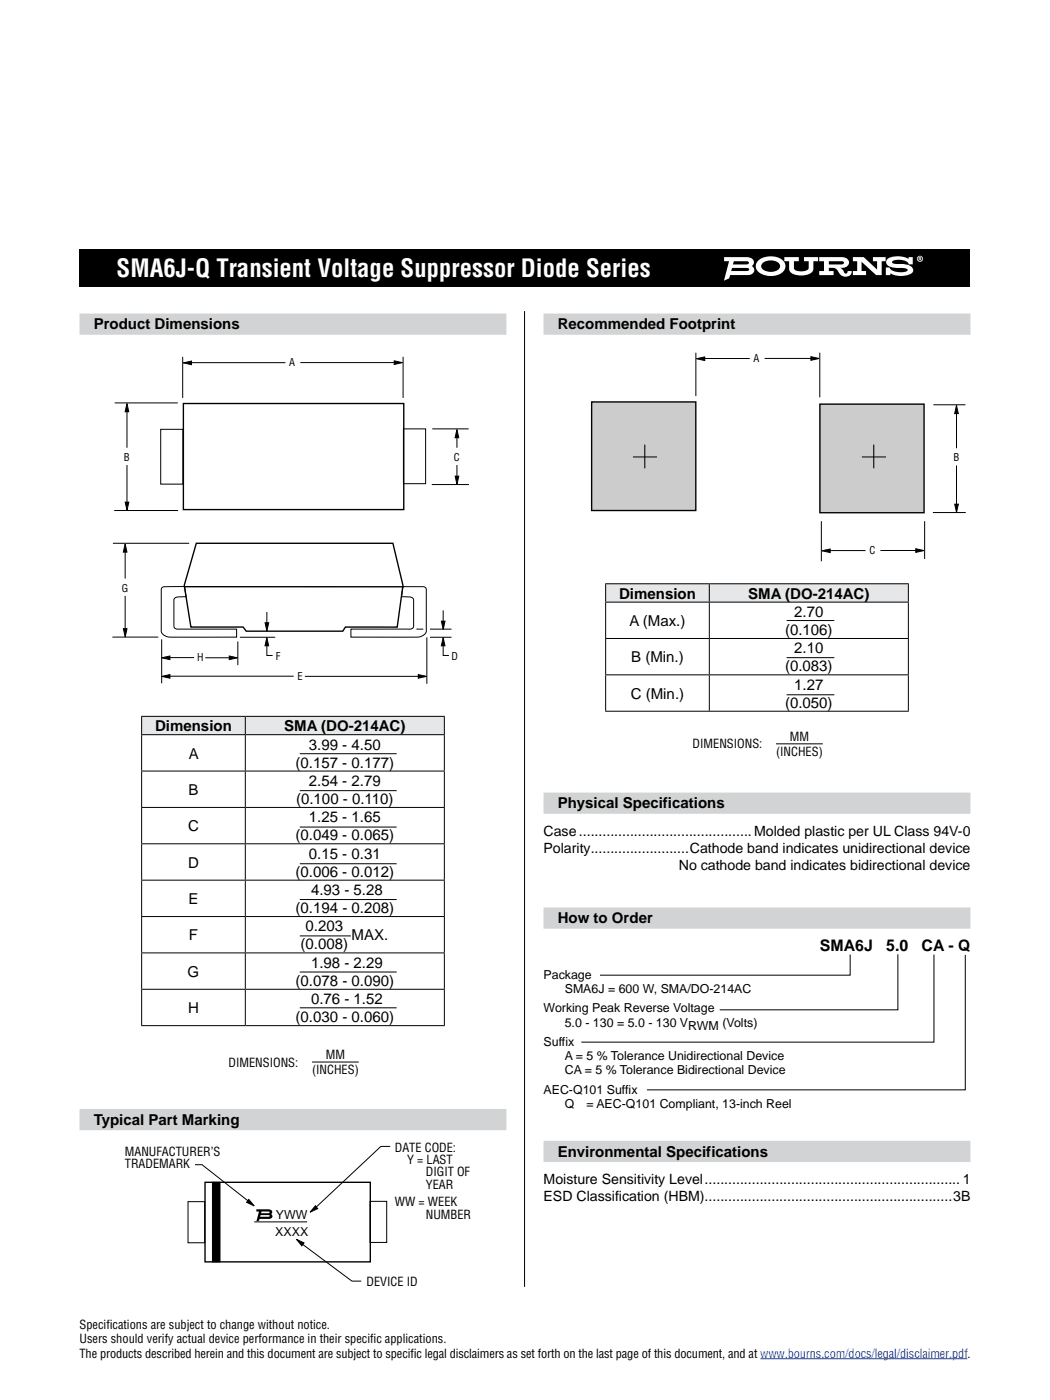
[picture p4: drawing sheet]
<svg xmlns="http://www.w3.org/2000/svg" width="210mm" height="279mm" viewBox="0 0 210 279" stroke-linecap="round" stroke-linejoin="round" font-family="sans-serif">
<defs><g id="words">
<text font-size="4.9" fill="#fff" x="23.3" y="55.3">SMA6J-Q Transient Voltage Suppressor Diode Series</text>
<g font-size="3.2">
<text x="163.6" y="189.7">SMA6J</text>
<text x="176.9" y="189.7">5.0</text>
<text x="183.9" y="189.7">CA - Q</text>
</g>
<g font-size="3">
<text x="18.7" y="65.7">Product Dimensions</text>
<text x="111.3" y="65.7">Recommended Footprint</text>
<text x="123.6" y="119.5">Dimension</text>
<text x="149.3" y="119.5">SMA (DO-214AC)</text>
<text x="125.6" y="124.9">A (Max.)</text>
<text x="158.5" y="123.1">2.70</text>
<text x="156.7" y="126.7">(0.106)</text>
<text x="158.5" y="130.4">2.10</text>
<text x="126" y="132.2">B (Min.)</text>
<text x="156.7" y="134">(0.083)</text>
<text x="158.5" y="137.6">1.27</text>
<text x="125.9" y="139.4">C (Min.)</text>
<text x="156.7" y="141.2">(0.050)</text>
<text x="30.9" y="145.9">Dimension</text>
<text x="56.7" y="145.9">SMA (DO-214AC)</text>
<text x="61.6" y="149.6">3.99 - 4.50</text>
<text x="37.7" y="151.4">A</text>
<text x="59" y="153.2">(0.157 - 0.177)</text>
<text x="37.6" y="158.6">B</text>
<text x="59.1" y="160.4">(0.100 - 0.110)</text>
<text x="61.6" y="156.8">2.54 - 2.79</text>
<text x="111.3" y="161.4">Physical Specifications</text>
<text x="37.5" y="165.9">C</text>
<text x="59" y="167.7">(0.049 - 0.065)</text>
<text x="61.6" y="164.1">1.25 - 1.65</text>
<text x="37.5" y="173.2">D</text>
<text x="61.6" y="171.4">0.15 - 0.31</text>
<text x="59" y="175">(0.006 - 0.012)</text>
<text x="62.1" y="178.6">4.93 - 5.28</text>
<text x="37.6" y="180.4">E</text>
<text x="59" y="182.2">(0.194 - 0.208)</text>
<text x="61" y="185.9">0.203</text>
<text x="111.3" y="184.3">How to Order</text>
<text x="37.7" y="187.7">F</text>
<text x="60" y="189.5">(0.008)</text>
<text x="70.2" y="187.6">MAX.</text>
<text x="37.5" y="194.9">G</text>
<text x="59" y="196.7">(0.078 - 0.090)</text>
<text x="62.1" y="193.1">1.98 - 2.29</text>
<text x="37.5" y="202.2">H</text>
<text x="59" y="204">(0.030 - 0.060)</text>
<text x="62.1" y="200.4">0.76 - 1.52</text>
<text x="18.7" y="224.5">Typical Part Marking</text>
<text x="111.3" y="230.8">Environmental Specifications</text>
</g>
<g font-size="2.8">
<text x="108.5" y="166.9">Case ............................................Molded plastic per UL Class 94V-0</text>
<text x="108.5" y="170.2">Polarity.........................Cathode band indicates unidirectional device</text>
<text x="135.5" y="173.6">No cathode band indicates bidirectional device</text>
<text x="108.5" y="236.4">Moisture Sensitivity Level ................................................................. 1</text>
<text x="108.5" y="239.7">ESD Classification (HBM)...............................................................3B</text>
</g>
<g font-size="2.5">
<text x="138.2" y="149.4">DIMENSIONS:</text>
<text x="157.6" y="147.9">MM</text>
<text x="154.9" y="150.8">(INCHES)</text>
<text x="108.5" y="195.4">Package</text>
<text x="108.5" y="202.1">Working Peak Reverse Voltage</text>
<text x="112.7" y="198.2">SMA6J = 600 W, SMA/DO-214AC</text>
<text x="108.5" y="208.8">Suffix</text>
<text x="112.7" y="204.9">5.0 - 130 = 5.0 - 130 V</text>
<text x="137.4" y="205.6">RWM</text>
<text x="144.2" y="204.9">(Volts)</text>
<text x="45.6" y="212.8">DIMENSIONS:</text>
<text x="62.3" y="214.3">(INCHES)</text>
<text x="65" y="211.4">MM</text>
<text x="112.7" y="211.6">A = 5 % Tolerance Unidirectional Device</text>
<text x="112.7" y="214.4">CA = 5 % Tolerance Bidirectional Device</text>
<text x="108.5" y="218.3">AEC-Q101 Suffix</text>
<text x="112.7" y="221.1">Q</text>
<text x="117" y="221.1">= AEC-Q101 Compliant, 13-inch Reel</text>
<text x="24.9" y="230.7">MANUFACTURER’S</text>
<text x="24.9" y="233.2">TRADEMARK</text>
<text x="78.8" y="229.8">DATE CODE:</text>
<text x="81.3" y="232.3">Y = LAST</text>
<text x="85" y="234.8">DIGIT OF</text>
<text x="85" y="237.3">YEAR</text>
<text x="55.1" y="243.2">YWW</text>
<text x="78.8" y="240.8">WW = WEEK</text>
<text x="85" y="243.2">NUMBER</text>
<text x="54.9" y="246.7">XXXX</text>
<text x="73.1" y="256.6">DEVICE ID</text>
<text x="15.9" y="265.3">Specif</text>
<text x="15.9" y="268.1">Users should verify actual device performance in their specif</text>
<text x="21.2" y="265.3">ications are subject to change without notice.</text>
<text x="73.9" y="268.1">ic applications.</text>
<text x="15.9" y="270.9">The products described herein and this document are subject to specif</text>
<text x="81.9" y="270.9">ic legal disclaimers as set forth on the last page of this document, and at www.bourns.com/docs/legal/disclaimer.pdf.</text>
</g>
<g font-size="2.1">
<text x="57.7" y="73">A</text>
<text x="150.4" y="72.2">A</text>
<text x="24.7" y="92">B</text>
<text x="90.6" y="92">C</text>
<text x="190.3" y="92.1">B</text>
<text x="173.5" y="110.5">C</text>
<text x="24.3" y="118.1">G</text>
<text x="39.4" y="132">H</text>
<text x="55.1" y="131.7">F</text>
<text x="90.1" y="131.7">D</text>
<text x="59.4" y="135.7">E</text>
</g>
</g></defs>
<path d="M15.9 49.7h177.8v7.5h-177.8z" fill="#000"/>
<g fill="#fff">
<path d="M156.5 51.3h2.9v.8h-1v1.4a1.59 1.59 0 0 0 1.9 .6 1.04 1.04 0 0 0 1.1-.6v-1.4h-.9v-.8h2.8v.8h-1v1.5a2.1 2.1 0 0 1-2.3 1.4 2.91 2.91 0 0 1-2.4-.9l-.1-2h-1z"/>
<path d="M170.2 51.3h2.2l2.6 2.5v-1.7h-.8v-.8h2.5v.8h-.7v2.8h-1.2l-2.9-2.7v1.9h.9v.8h-2.6v-.8h.9v-2h-.9z"/>
<path d="M177.3 51.6a4.5 4.5 0 0 1 4 .1v-.4h.9v1.5h-.8a2.21 2.21 0 0 0-2.7-.9l-.6 .3-.1 .2 .5 .3h1.1a2.68 2.68 0 0 1 2.6 .9 .91 .91 0 0 1-.8 1.2 4.4 4.4 0 0 1-3.7-.3v.4h-.9v-1.5h.7a2.17 2.17 0 0 0 2.3 .9l1.1-.1 .3-.3a2.62 2.62 0 0 0-2.3-.4 2.54 2.54 0 0 1-1.9-.8l-.2-.4 .2-.4z"/>
<path d="M183.5 51.4v.2h.2v-.1zM183.3 51.3l.5 .1-.1 .3 .2 .3h-.2l-.1-.3-.1 .3h-.2zM183.1 51.6a.5 .5 0 0 0 1 0 .5 .5 0 0 0-1 0zM183 51.7a.61 .61 0 0 1 1.2 0 .61 .61 0 0 1-1.2 0z"/>
<path d="M146.1 53.5h3h.2l.2 .3-.2 .2-.4 .1h-3zM146.5 52.1h2.6l.4 .3-.2 .3-.4 .1h-2.6zM144.5 51.3v.8h1l-1 3.9 1-.4 .2-.7h3.6a.99 .99 0 0 0 1.1-.6 .99 .99 0 0 0-.4-1.2 .93 .93 0 0 0 .4-1.1 .93 .93 0 0 0-.9-.6z"/>
<path d="M152.2 52.5a2.59 2.59 0 0 1 3.4 .3 1.1 1.1 0 0 1-1.2 1.4 2 2 0 0 1-2.5-1.1zM151.4 51.9a1.58 1.58 0 0 0-.5 1.6 1.58 1.58 0 0 0 1.1 1.2 3.8 3.8 0 0 0 4.5-.7 1.72 1.72 0 0 0-1.3-2.6 4.2 4.2 0 0 0-3.8 .5z"/>
<path d="M165.4 52.1h2.6l.4 .3-.2 .3-.4 .1h-2.4zM163.5 51.3v.8h.9v2h-.9v.8h2.9v-.8h-1v-.6a1.56 1.56 0 0 1 2 .9 1.42 1.42 0 0 0 1.3 .8 1.42 1.42 0 0 0 1.3-.7v-.4h-.8l-.1 .3-.3 .2a.59 .59 0 0 1-.5-.6l-.6-.6a1.27 1.27 0 0 0 1.7-1.3 1.39 1.39 0 0 0-1.4-.8z"/>
</g>
<path d="M15.9 64.7h85.2M108.5 64.7h85.2" fill="none" stroke="#d1d3d4" stroke-width="4.2" stroke-linecap="butt"/>
<g fill="none" stroke="#000" stroke-width=".2">
<path d="M36.5 71.2v8.2M36.6 72.4l1.6-.3v.7zM38 72.4h19M59.9 72.4h19.5M78.7 72l1.6 .4-1.6 .3zM80.4 71.2v8.2M22.9 80.4h12.6M25.3 80.5l.4 1.7h-.7zM25.3 81.7v7.7M25.3 92.8v7.8M32.1 85.7h4.4v10.9h-4.4zM80.5 85.6h4.4v10.9h-4.4z"/>
<path d="M86.2 96.7h7.4M86.3 85.6h7.2M90.8 95h.8l-.4 1.7zM91.2 85.7l.3 1.7h-.7zM91.2 86.9v2.5M91.2 92.8v2.7M22.5 108.4h15.3M22.8 101.9h12.7M25 108.5l.3 1.7h-.7zM25 109.7v5.8M25 118.9v7M25 100.2h.7l-.4 1.6z"/>
<path d="M36.9 117.1h-3.3a1.16 1.16 0 0 0-1.4 .5v8.1a1.65 1.65 0 0 0 1.9 1.5h13.1v-1.6l-12.2-.1-.3-.6v-5.2a1.3 1.3 0 0 1 1.5-.6h.9l-.3-2M22.4 127.1h9.2M24.6 125.5h.7l-.3 1.6zM32.3 127.6v8.8M32.3 131.3l1.6-.4v.7zM32.3 135l1.6-.4v.8zM33.7 131.2h5M33.7 134.9h24.9M41 131.3h6.2M45.8 130.9l1.6 .4-1.6 .3zM47.5 128v4.7M47.9 127.2h7"/>
<path d="M52.9 124.3h.7l-.3 1.6zM53.3 127.2l.3 1.7h-.7zM53.3 128.4v2.4h1.1M53.3 122.1v2.6M60.8 135h24.1M70 125.6l12.2-.1 .3-.6v-5.2a1.3 1.3 0 0 0-1.4-.6h-1l.3-2h3.9a.65 .65 0 0 1 .8 .5v8.1a1.65 1.65 0 0 1-1.9 1.5l-13.2-.1zM83.1 125.6h1.4M83.5 134.6l1.6 .4-1.6 .4zM85.2 127.2v9.3M85.8 127.2h4.3M85.8 125.6h4.3M88.1 124h.7l-.4 1.6z"/>
<path d="M88.4 127.2l.4 1.7h-.7zM88.4 128.4v2.4h1.2M88.4 121.8v2.6"/>
</g>
<g fill="#000">
<path d="M36.6 72.4l1.6-.3v.7zM78.7 72l1.6 .4-1.6 .3zM25.3 80.5l.4 1.7h-.7zM90.8 95h.8l-.4 1.7zM91.2 85.7l.3 1.7h-.7zM25 100.2h.7l-.4 1.6zM25 108.5l.3 1.7h-.7zM24.6 125.5h.7l-.3 1.6zM32.3 131.3l1.6-.4v.7zM32.3 135l1.6-.4v.8zM45.8 130.9l1.6 .4-1.6 .3zM52.9 124.3h.7l-.3 1.6z"/>
<path d="M53.3 127.2l.3 1.7h-.7zM83.5 134.6l1.6 .4-1.6 .4zM88.1 124h.7l-.4 1.6zM88.4 127.2l.4 1.7h-.7z"/>
</g>
<path d="M36.6 80.5h44v21.2h-44zM36.8 117.1h43.7M39.2 108.4h39.2l2 8.4-1.1 8.4-10.4-.1-.5 .9h-19.3l-.6-.9h-10.4l-1.3-8.3z" fill="none" stroke="#000" stroke-width=".28"/>
<path d="M28.3 143h20.7v3.6h-20.7zM49 143h39.7v3.6h-39.7z" fill="#e6e7e8"/>
<g fill="none" stroke="#000" stroke-width=".2">
<path d="M28.2 143h60.6M28.2 146.6h60.6M28.2 153.9h60.6M28.3 143.1v3.4M28.3 146.7v7.1M28.3 154v7.1M49 143.1v3.4M49 146.7v7.1M49 154v7.1M59.8 150.4h19.4M59.8 157.8h19.4M88.7 143.1v3.4"/>
<path d="M88.7 146.7v7.1M88.7 154v7.1M154.9 148.5h9.3M28.2 161.1h60.6M28.2 168.4h60.6M28.2 175.7h60.6M28.3 161.2v7.1M28.3 168.5v7.1M28.3 175.7v7.1M49 161.2v7.1M49 168.5v7.1M49 175.7v7.1"/>
<path d="M59.8 165.1h19.4M59.8 172.4h19.4M59.8 179.5h19.4M88.7 161.2v7.1M88.7 168.5v7.1M88.7 175.7v7.1M28.2 182.9h60.6M28.2 190.2h60.6M28.2 197.4h60.6M28.3 183v7.1M28.3 190.3v7M28.3 197.5v7.1"/>
<path d="M49 183v7.1M49 190.3v7M49 197.5v7.1M59.8 186.8h10.2M59.8 194h19.4M88.7 183v7.1M88.7 190.3v7M88.7 197.5v7.1M28.2 204.7h60.6M59.8 201.1h19.4M62.3 212h9.3M37.5 239.8h3.3v8.2h-3.3z"/>
<path d="M38.9 232.4h1.4l9.4 7.4M42.4 236h1.5v15.8h-1.5zM49.7 239.4l1 1.3-1.5-.7zM73.9 239.8h3.3v8.2h-3.3zM77.9 228.8h-1.9l-13.1 12.2M59.2 247.3l1.5 .8-.5 .5zM60.2 248.2l10 7.5h1.9M63 240.6l.4 .6-1.5 .7z"/>
</g>
<path d="M15.9 223.4h85.2" fill="none" stroke="#d1d3d4" stroke-width="4.2" stroke-linecap="butt"/>
<g fill="#000">
<path d="M49.7 239.4l1 1.3-1.5-.7zM42.4 236h1.5v15.8h-1.5zM59.2 247.3l1.5 .8-.5 .5zM63 240.6l.4 .6-1.5 .7z"/>
<path d="M52 242.5h1.6l.2 .1-.3 .2h-1.6zM52.2 241.8h1.4l.2 .1-.3 .2h-1.4zM51.2 241.3v.5h.5l-.6 2.1 .6-.3 .1-.3h1.9a.53 .53 0 0 0 .6-.4 .53 .53 0 0 0-.2-.6l.1-.1a.46 .46 0 0 0 0-.7l-.7-.2z"/>
</g>
<path d="M40.9 236h33v15.8h-33z" fill="none" stroke="#000" stroke-width=".28"/>
<path d="M50.7 243.9h10.6z" fill="#fff"/>
<g fill="none" stroke="#000" stroke-width=".2">
<path d="M104.7 62.1v194.7M138.9 70.4v8.6M139 71.6l1.6-.4v.8zM140.4 71.5h9.2M152.6 71.5h9.9M161.8 71.2l1.7 .3-1.7 .4zM163.6 70.4v8.9M186.3 80.8h6.4M190.9 80.9l.3 1.6h-.7zM190.9 82.1v7.3M190.9 92.9v8.1M163.9 104v8"/>
<path d="M164 109.9l1.7-.3v.7zM165.4 109.9h7.3M175.7 109.9h7.8M182.8 109.5l1.6 .4-1.6 .3zM184.5 104v7.6M186.2 102.3h6.5M190.5 100.6h.8l-.4 1.7zM50.7 243.9h10.6"/>
</g>
<path d="M151.7 271.2h41.4" fill="none" stroke="#0042f4" stroke-width=".2"/>
<path d="M139 71.6l1.6-.4v.8zM161.8 71.2l1.7 .3-1.7 .4zM190.9 80.9l.3 1.6h-.7zM164 109.9l1.7-.3v.7zM182.8 109.5l1.6 .4-1.6 .3zM190.5 100.6h.8l-.4 1.7z" fill="#000"/>
<path d="M163.6 80.7h20.8v21.6h-20.8z" fill="#ccc"/>
<path d="M163.6 80.7h20.8v21.6h-20.8z" fill="none" stroke="#000" stroke-width=".28"/>
<path d="M118.1 80.2h20.8v21.7h-20.8z" fill="#ccc"/>
<path d="M118.1 80.2h20.8v21.7h-20.8z" fill="none" stroke="#000" stroke-width=".28"/>
<path d="M126.3 91.2h4.8M128.7 88.7v4.7M172 91.2h4.8M174.4 88.7v4.7" fill="none" stroke="#000" stroke-width=".2"/>
<path d="M120.9 116.5h20.7v3.7h-20.7zM141.6 116.5h39.7v3.7h-39.7z" fill="#e6e7e8"/>
<g fill="none" stroke="#000" stroke-width=".2">
<path d="M120.8 116.5h60.6M120.9 116.6v3.5M141.6 116.6v3.5M181.3 116.6v3.5M120.8 120.2h60.6M120.8 127.4h60.6M120.8 134.7h60.6M120.9 120.3v7M120.9 127.5v7.1M120.9 134.8v7.1M141.6 120.3v7M141.6 127.5v7.1"/>
<path d="M141.6 134.8v7.1M157 123.8h9.5M157 131.3h9.5M157 138.7h9.5M181.3 120.3v7M181.3 127.5v7.1M181.3 134.8v7.1M120.8 141.9h60.6M169.7 190.5v4.1h-50M179.2 190.4v11.1h-35.6M186.4 190.5v17.5h-70.4M192.6 190.6v26.9h-63.5"/>
</g>
<path d="M108.5 160.3h85.2M108.5 183.2h85.2M108.5 229.8h85.2" fill="none" stroke="#d1d3d4" stroke-width="4.2" stroke-linecap="butt"/>
<use href="#words"/>
</svg>
